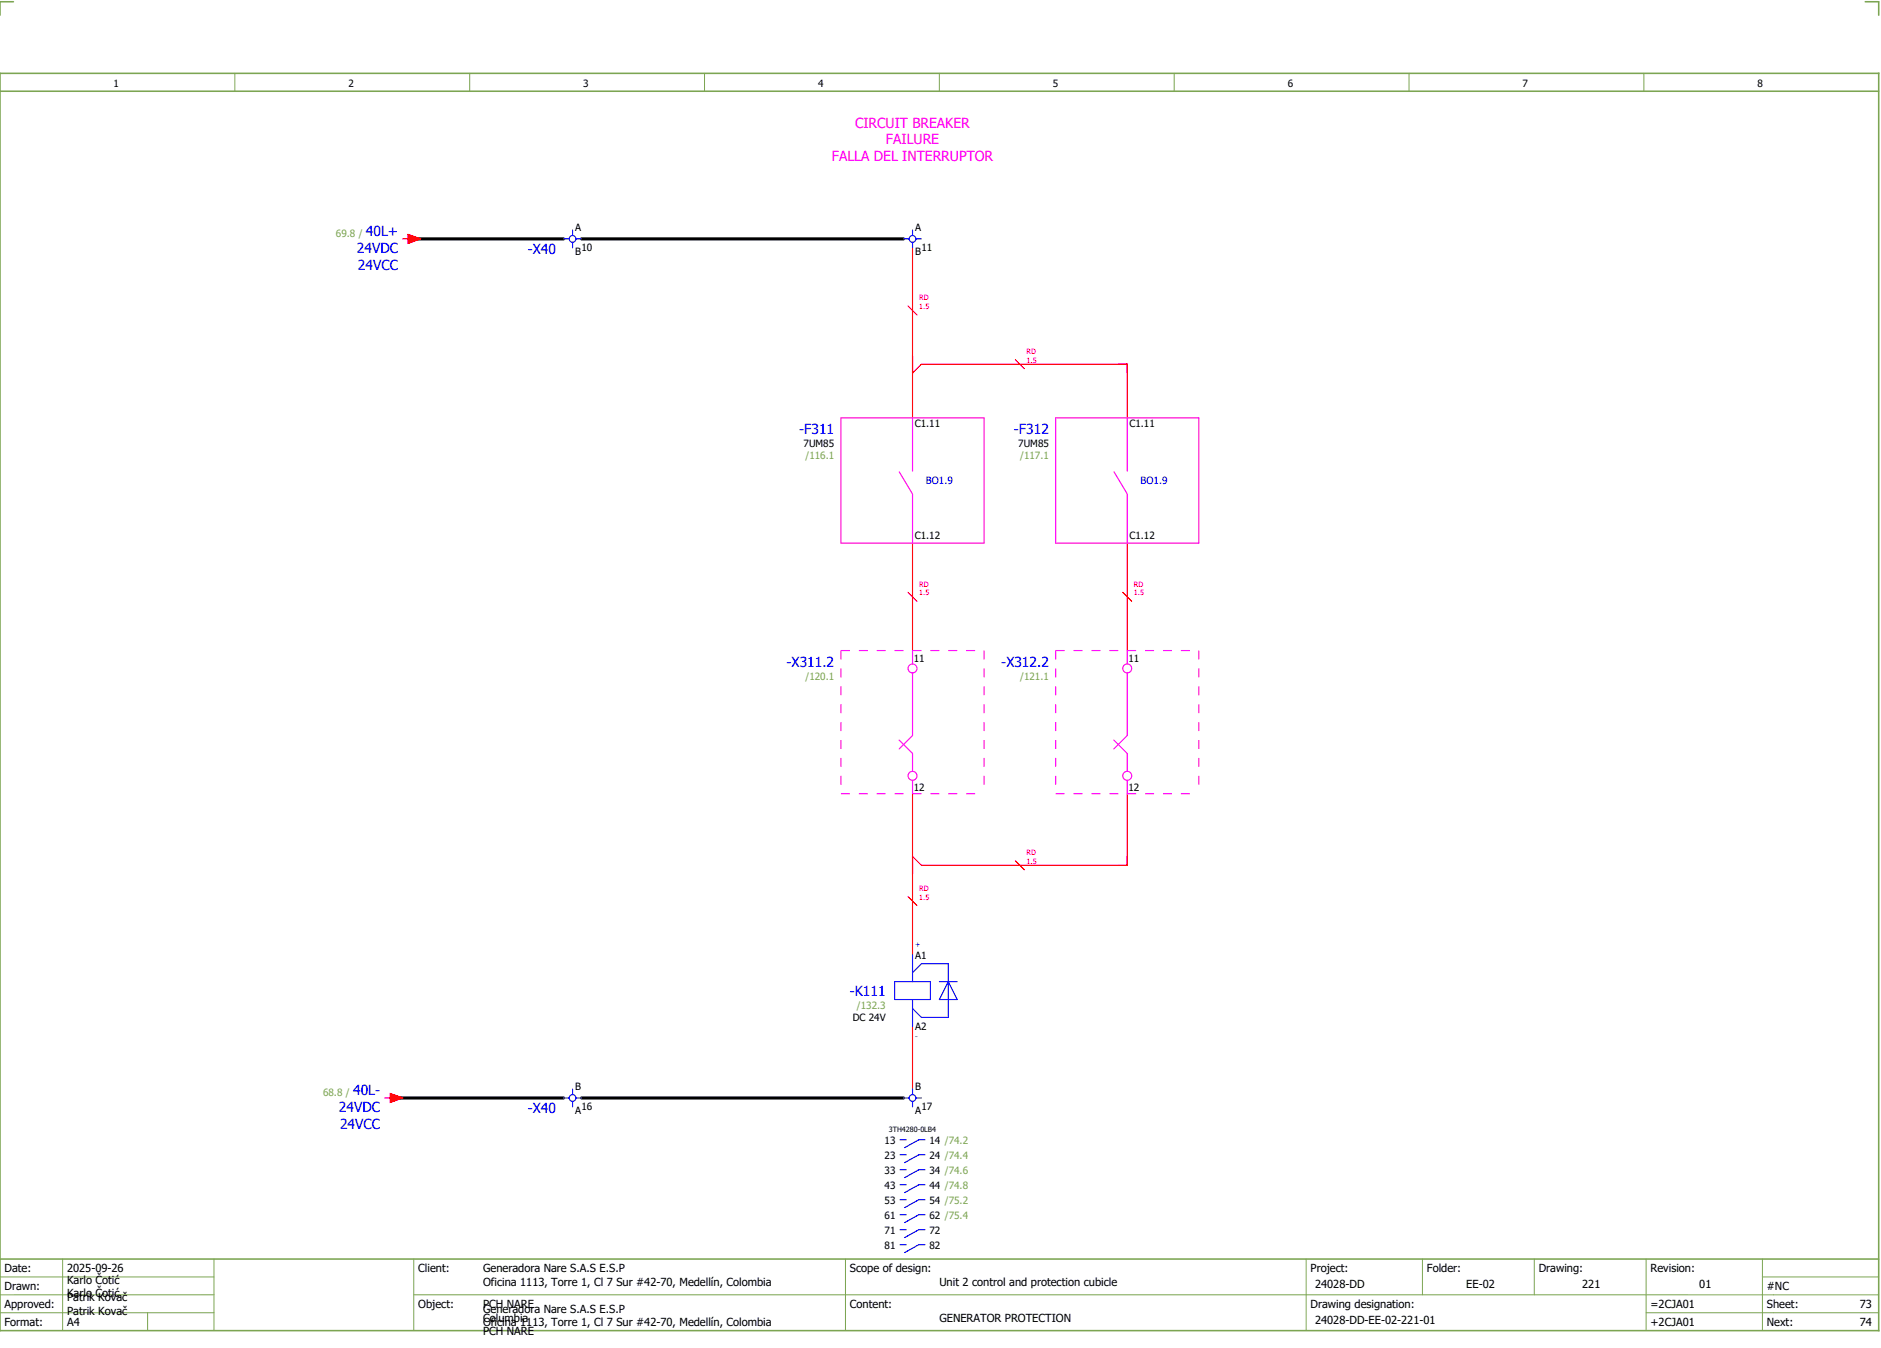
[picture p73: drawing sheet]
<svg xmlns="http://www.w3.org/2000/svg" width="421mm" height="301mm" viewBox="0 0 421 301" stroke-linecap="round" stroke-linejoin="round" font-family="sans-serif">
<defs><g id="words">
<g font-size="3.1" fill="#f0f">
<text x="191.2" y="28.5">CIRCUIT BREAKER</text>
<text x="198.1" y="32.3">FAILURE</text>
<text x="185.9" y="36">FALLA DEL INTERRUPTOR</text>
</g>
<g font-size="3.1" fill="#00f">
<text x="81.8" y="52.8">40L+</text>
<text x="79.8" y="56.5">24VDC</text>
<text x="118" y="56.7">-X40</text>
<text x="80" y="60.3">24VCC</text>
<text x="178.7" y="97">-F311</text>
<text x="226.7" y="97">-F312</text>
<text x="175.8" y="149">-X311.2</text>
<text x="223.8" y="149">-X312.2</text>
<text x="190" y="222.6">-K111</text>
<text x="78.9" y="244.8">40L-</text>
<text x="75.8" y="248.5">24VDC</text>
<text x="118" y="248.7">-X40</text>
<text x="76" y="252.3">24VCC</text>
</g>
<g font-size="2.5">
<text x="1" y="284.4">Date:</text>
<text x="15" y="286.9">Karlo Čotić</text>
<text x="15" y="284.4">2025-09-26</text>
<text x="93.5" y="284.4">Client:</text>
<text x="108" y="284.4">Generadora Nare S.A.S E.S.P</text>
<text x="108" y="287.4">Oficina 1113, Torre 1, Cl 7 Sur #42-70, Medellín, Colombia</text>
<text x="190" y="284.4">Scope of design:</text>
<text x="210" y="287.4">Unit 2 control and protection cubicle</text>
<text x="293" y="284.4">Project:</text>
<text x="294" y="287.9">24028-DD</text>
<text x="319" y="284.4">Folder:</text>
<text x="327.8" y="287.9">EE-02</text>
<text x="344" y="284.4">Drawing:</text>
<text x="353.7" y="287.9">221</text>
<text x="369" y="284.4">Revision:</text>
<text x="379.9" y="287.9">01</text>
<text x="1" y="288.4">Drawn:</text>
<text x="1" y="292.4">Approved:</text>
<text x="15" y="289.9">Karlo Čotić</text>
<text x="15" y="290.9">Patrik Kovač</text>
<text x="15" y="293.9">Patrik Kovač</text>
<text x="93.5" y="292.4">Object:</text>
<text x="108" y="293.4">Generadora Nare S.A.S E.S.P</text>
<text x="108" y="292.4">PCH NARE</text>
<text x="190" y="292.4">Content:</text>
<text x="293" y="292.4">Drawing designation:</text>
<text x="369" y="292.4">=2CJA01</text>
<text x="395" y="292.4">Sheet:</text>
<text x="395" y="288.4">#NC</text>
<text x="415.8" y="292.4">73</text>
<text x="1" y="296.4">Format:</text>
<text x="15" y="296.4">A4</text>
<text x="108" y="296.4">Oficina 1113, Torre 1, Cl 7 Sur #42-70, Medellín, Colombia</text>
<text x="108" y="295.4">Columbia</text>
<text x="108" y="298.4">PCH NARE</text>
<text x="210" y="295.4">GENERATOR PROTECTION</text>
<text x="294" y="295.9">24028-DD-EE-02-221-01</text>
<text x="369" y="296.4">+2CJA01</text>
<text x="395" y="296.4">Next:</text>
<text x="415.8" y="296.4">74</text>
</g>
<g font-size="2.2">
<text x="25.4" y="19.4">1</text>
<text x="77.9" y="19.4">2</text>
<text x="130.4" y="19.4">3</text>
<text x="182.9" y="19.4">4</text>
<text x="235.4" y="19.4">5</text>
<text x="287.9" y="19.4">6</text>
<text x="340.4" y="19.4">7</text>
<text x="392.9" y="19.4">8</text>
<text x="128.6" y="51.5">A</text>
<text x="204.6" y="51.5">A</text>
<text x="128.6" y="57">B</text>
<text x="130" y="56">10</text>
<text x="204.6" y="57">B</text>
<text x="206" y="56">11</text>
<text x="204.5" y="95.5">C1.11</text>
<text x="252.5" y="95.5">C1.11</text>
<text x="179.6" y="99.9">7UM85</text>
<text x="227.6" y="99.9">7UM85</text>
<text x="204.5" y="120.4">C1.12</text>
<text x="252.5" y="120.4">C1.12</text>
<text x="204.3" y="147.9">11</text>
<text x="252.3" y="147.9">11</text>
<text x="204.3" y="176.9">12</text>
<text x="252.3" y="176.9">12</text>
<text x="204.6" y="214.3">A1</text>
<text x="190.7" y="228.2">DC 24V</text>
<text x="204.6" y="230.2">A2</text>
<text x="128.6" y="243.5">B</text>
<text x="204.6" y="243.5">B</text>
<text x="128.6" y="249">A</text>
<text x="130" y="248">16</text>
<text x="204.6" y="249">A</text>
<text x="206" y="248">17</text>
<text x="197.8" y="255.6">13</text>
<text x="207.8" y="255.6">14 /74.2</text>
<text x="197.8" y="259">23</text>
<text x="197.8" y="262.3">33</text>
<text x="207.8" y="259">24 /74.4</text>
<text x="207.8" y="262.3">34 /74.6</text>
<text x="197.8" y="265.7">43</text>
<text x="197.8" y="269">53</text>
<text x="207.8" y="265.7">44 /74.8</text>
<text x="207.8" y="269">54 /75.2</text>
<text x="197.8" y="272.4">61</text>
<text x="197.8" y="275.7">71</text>
<text x="207.8" y="272.4">62 /75.4</text>
<text x="207.8" y="275.7">72</text>
<text x="197.8" y="279.1">81</text>
<text x="207.8" y="279.1">82</text>
</g>
<g font-size="2.2" fill="#7ca552">
<text x="75.1" y="52.9">69.8 /</text>
<text x="180.1" y="102.6">/116.1</text>
<text x="228.1" y="102.6">/117.1</text>
<text x="180.1" y="151.9">/120.1</text>
<text x="228.1" y="151.9">/121.1</text>
<text x="191.6" y="225.5">/132.3</text>
<text x="72.2" y="244.9">68.8 /</text>
</g>
<g font-size="2.2" fill="#00f">
<text x="207" y="108.3">BO1.9</text>
<text x="255" y="108.3">BO1.9</text>
</g>
<g font-size="1.6" fill="#f00">
<text x="205.5" y="69.1">1.5</text>
<text x="205.5" y="67.1">RD</text>
<text x="229.5" y="81.1">1.5</text>
<text x="229.5" y="79.1">RD</text>
<text x="205.5" y="131.1">RD</text>
<text x="253.5" y="131.1">RD</text>
<text x="205.5" y="133.1">1.5</text>
<text x="253.5" y="133.1">1.5</text>
<text x="229.5" y="191.1">RD</text>
<text x="229.5" y="193.1">1.5</text>
<text x="205.5" y="201.1">1.5</text>
<text x="205.5" y="199.1">RD</text>
</g>
<g font-size="1.6" fill="#00f">
<text x="204.6" y="211.8">+</text>
<text x="204.6" y="232.3">-</text>
</g>
<text font-size="1.6" x="198.7" y="253.1">3TH4280-0LB4</text>
</g></defs>
<path d="M0 16.4h420v281h-420zM3 .4h-3v3M417 .4h3v3M0 20.4h420M0 281.4h420" fill="none" stroke="#7ca552" stroke-width=".35"/>
<g fill="none" stroke="#7ca552" stroke-width=".22">
<path d="M52.5 16.4v4M105 16.4v4M157.5 16.4v4M210 16.4v4M262.5 16.4v4M315 16.4v4M367.5 16.4v4M0 285.4h47.8M0 293.4h47.8M14 281.4v16M33 293.4v4M47.8 281.4v16"/>
<path d="M47.8 289.4h-47.8M92.5 281.4v16M92.5 289.4h327.5M189 281.4v16M292 281.4v15.8M318 281.4v8M343 281.4v8M368 281.4v15.8M368 293.4h52M394 285.4h26M394 281.4v15.8"/>
</g>
<g fill="none" stroke="#f00" stroke-width=".25">
<path d="M90 53.4h1.2M91.2 52.4l2.8 1-2.8 1zM204 55.4v38M203 68.4l2 2M204 83.4l2-2h46v12M227 80.4l2 2M203 132.4l2 2M204 121.4v24M251 132.4l2 2M252 121.4v24M204 177.4v36M252 177.4v16h-46l-2-2"/>
<path d="M227 192.4l2 2M203 200.4l2 2M204 229.4v14M86 245.4h1.3M87.3 244.4l2.7 1-2.7 1z"/>
</g>
<path d="M92 53.4h34M130 53.4h72M88 245.4h38M130 245.4h72" fill="none" stroke="#000" stroke-width=".7"/>
<g fill="none" stroke="#f0f" stroke-width=".25">
<path d="M188 93.4h32v28h-32zM204 93.4v12M236 93.4h32v28h-32zM252 93.4v12M201 105.4l3 5v11M249 105.4l3 5v11M204 145.4v3M204 150.4v14l-3 3M252 145.4v3M252 150.4v14l-3 3M201 165.4l3 3v4M204 174.4v3"/>
<path d="M249 165.4l3 3v4M252 174.4v3"/>
<circle cx="204" cy="149.4" r="1"/>
<circle cx="252" cy="149.4" r="1"/>
<circle cx="204" cy="173.4" r="1"/>
<circle cx="252" cy="173.4" r="1"/>
</g>
<path d="M188 145.4h32M188 145.4v32M220 145.4v32M236 145.4h32M236 145.4v32M268 145.4v32M188 177.4h32M236 177.4h32" fill="none" stroke="#f0f" stroke-width=".25" stroke-dasharray="2 2" stroke-linecap="butt"/>
<g fill="none" stroke="#00f" stroke-width=".25">
<path d="M126 53.4h1.3M128 51.4v1.2M128 54.1v1.3M128.8 53.4h1.2M202 53.4h1.3M204 51.4v1.2M204 54.1v1.3M204.8 53.4h1.2M200 219.4h8v4h-8zM204 213.4v6M204 217.4l2-2h6v12h-6l-2-2M210 219.4h4"/>
<path d="M212 219.4h.1M212 219.4l2 4h-4zM204 223.4v6M126 245.4h1.3M128 243.4v1.2M128 246.1v1.3M128.8 245.4h1.2M201.2 254.7h1.4M201.2 258.1h1.4M202 245.4h1.3M204 243.4v1.2M204 246.1v1.3"/>
<path d="M204.8 245.4h1.2M206.8 254.7h-1.4l-3.1 1.8M206.8 258.1h-1.4l-3.1 1.7M201.2 261.4h1.4M201.2 264.8h1.4M201.2 268.1h1.4M201.2 271.5h1.4M201.2 274.8h1.4M201.2 278.2h1.4M206.8 261.4h-1.4l-3.1 1.8M206.8 264.8h-1.4l-3.1 1.7M206.8 268.1h-1.4l-3.1 1.8"/>
<path d="M206.8 271.5h-1.4l-3.1 1.7M206.8 274.8h-1.4l-3.1 1.8M206.8 278.2h-1.4l-3.1 1.7"/>
<circle cx="128" cy="53.4" r=".75"/>
<circle cx="204" cy="53.4" r=".75"/>
<circle cx="128" cy="245.4" r=".75"/>
<circle cx="204" cy="245.4" r=".75"/>
</g>
<g fill="#f00" stroke="#f00" stroke-width=".22">
<path d="M91.2 52.4l2.8 1-2.8 1z"/>
<path d="M87.3 244.4l2.7 1-2.7 1z"/>
</g>
<use href="#words"/>
</svg>
